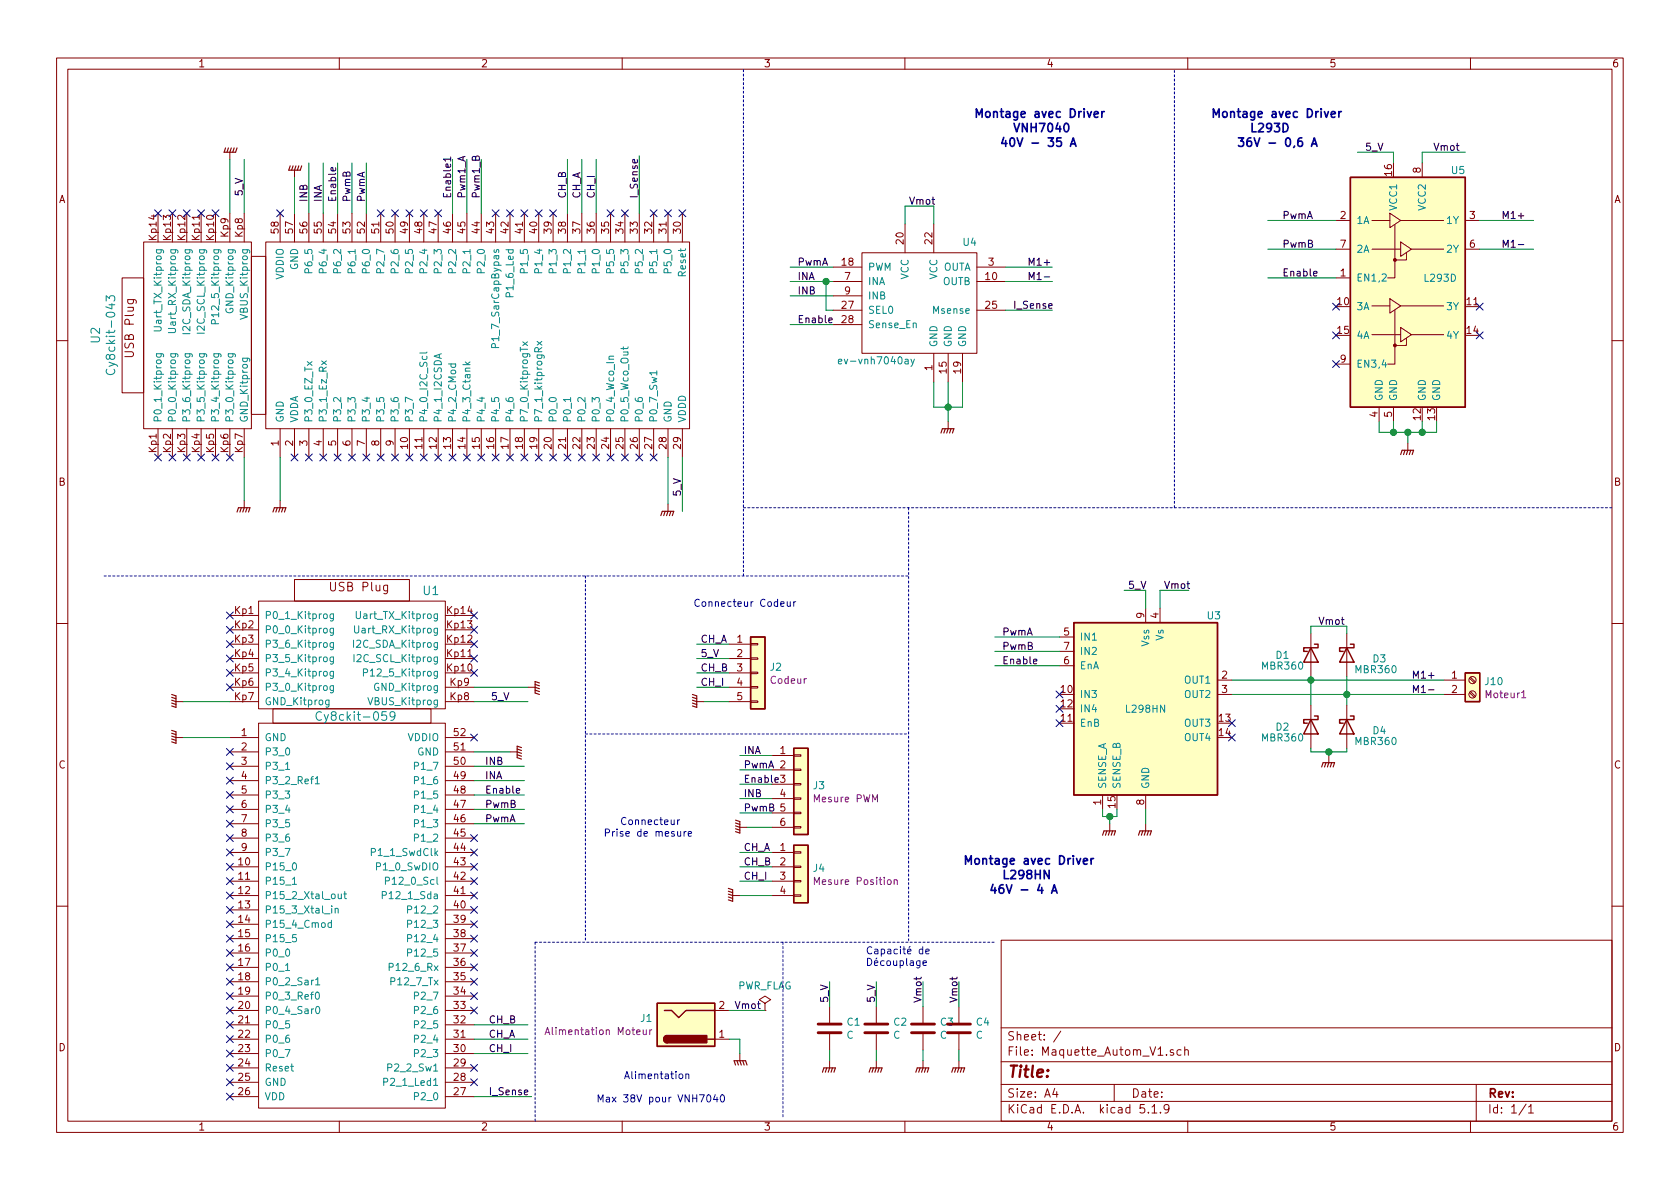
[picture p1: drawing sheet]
<svg xmlns="http://www.w3.org/2000/svg" width="297mm" height="210mm" viewBox="0 0 297 210" stroke-linecap="round" stroke-linejoin="round" font-family="sans-serif">
<defs><g id="words">
<text font-size="2.8" fill="#840000" x="178" y="190.5">Title:</text>
<g font-size="2.1" fill="#0000c2">
<text x="172.1" y="20.8">Montage avec Driver</text>
<text x="175.6" y="23.4">VNH7040</text>
<text x="214" y="20.8">Montage avec Driver</text>
<text x="174.4" y="26">40V - 35 A</text>
<text x="170.2" y="152.9">Montage avec Driver</text>
<text x="172.5" y="158">46V - 4 A</text>
</g>
<g font-size="2.1" fill="#008484">
<text x="17.7" y="60.6" transform="rotate(-90 17.7 60.6)">U2</text>
<text x="20.4" y="65.2" transform="rotate(-90 20.4 65.2)">Cy8ckit-043</text>
<text x="74.9" y="105.2">U1</text>
<text x="57" y="127.5">Cy8ckit-059</text>
</g>
<g font-size="2.1" fill="#840000">
<text x="23.7" y="62.9" transform="rotate(-90 23.7 62.9)">USB Plug</text>
<text x="58.7" y="104.6">USB Plug</text>
<text x="178" y="184">Sheet: /</text>
<text x="178" y="186.7">File: Maquette_Autom_V1.sch</text>
<text x="178" y="196.9">KiCad E.D.A. kicad 5.1.9</text>
<text x="178" y="194.1">Size: A4</text>
<text x="200" y="194.1">Date:</text>
<text x="263" y="194.1">Rev:</text>
<text x="263" y="196.9">Id: 1/1</text>
</g>
<g font-size="1.8" fill="#840000">
<text x="35" y="11.9">1</text>
<text x="85" y="11.9">2</text>
<text x="135" y="11.9">3</text>
<text x="185" y="11.9">4</text>
<text x="235" y="11.9">5</text>
<text x="285" y="11.9">6</text>
<text x="10.4" y="35.9">A</text>
<text x="246.1" y="31.1" transform="rotate(-90 246.1 31.1)">16</text>
<text x="251.2" y="30.6" transform="rotate(-90 251.2 30.6)">8</text>
<text x="285.4" y="35.9">A</text>
<text x="40.4" y="41.9" transform="rotate(-90 40.4 41.9)">Kp9</text>
<text x="42.9" y="41.9" transform="rotate(-90 42.9 41.9)">Kp8</text>
<text x="49.3" y="41.2" transform="rotate(-90 49.3 41.2)">58</text>
<text x="51.8" y="41.2" transform="rotate(-90 51.8 41.2)">57</text>
<text x="54.4" y="41.2" transform="rotate(-90 54.4 41.2)">56</text>
<text x="56.9" y="41.2" transform="rotate(-90 56.9 41.2)">55</text>
<text x="59.4" y="41.2" transform="rotate(-90 59.4 41.2)">54</text>
<text x="62" y="41.2" transform="rotate(-90 62 41.2)">53</text>
<text x="64.5" y="41.2" transform="rotate(-90 64.5 41.2)">52</text>
<text x="67.1" y="41.2" transform="rotate(-90 67.1 41.2)">51</text>
<text x="69.6" y="41.2" transform="rotate(-90 69.6 41.2)">50</text>
<text x="72.1" y="41.2" transform="rotate(-90 72.1 41.2)">49</text>
<text x="74.7" y="41.2" transform="rotate(-90 74.7 41.2)">48</text>
<text x="77.2" y="41.2" transform="rotate(-90 77.2 41.2)">47</text>
<text x="79.8" y="41.2" transform="rotate(-90 79.8 41.2)">46</text>
<text x="82.3" y="41.2" transform="rotate(-90 82.3 41.2)">45</text>
<text x="84.8" y="41.2" transform="rotate(-90 84.8 41.2)">44</text>
<text x="87.4" y="41.2" transform="rotate(-90 87.4 41.2)">43</text>
<text x="89.9" y="41.2" transform="rotate(-90 89.9 41.2)">42</text>
<text x="92.5" y="41.2" transform="rotate(-90 92.5 41.2)">41</text>
<text x="95" y="41.2" transform="rotate(-90 95 41.2)">40</text>
<text x="97.5" y="41.2" transform="rotate(-90 97.5 41.2)">39</text>
<text x="100.1" y="41.2" transform="rotate(-90 100.1 41.2)">38</text>
<text x="102.6" y="41.2" transform="rotate(-90 102.6 41.2)">37</text>
<text x="105.2" y="41.2" transform="rotate(-90 105.2 41.2)">36</text>
<text x="107.7" y="41.2" transform="rotate(-90 107.7 41.2)">35</text>
<text x="110.2" y="41.2" transform="rotate(-90 110.2 41.2)">34</text>
<text x="112.8" y="41.2" transform="rotate(-90 112.8 41.2)">33</text>
<text x="115.3" y="41.2" transform="rotate(-90 115.3 41.2)">32</text>
<text x="117.9" y="41.2" transform="rotate(-90 117.9 41.2)">31</text>
<text x="120.4" y="41.2" transform="rotate(-90 120.4 41.2)">30</text>
<text x="237" y="38.7">2</text>
<text x="259.9" y="38.7">3</text>
<text x="27.7" y="42.4" transform="rotate(-90 27.7 42.4)">Kp14</text>
<text x="30.2" y="42.4" transform="rotate(-90 30.2 42.4)">Kp13</text>
<text x="32.8" y="42.4" transform="rotate(-90 32.8 42.4)">Kp12</text>
<text x="35.3" y="42.4" transform="rotate(-90 35.3 42.4)">Kp11</text>
<text x="37.8" y="42.4" transform="rotate(-90 37.8 42.4)">Kp10</text>
<text x="148.9" y="47">18</text>
<text x="159.8" y="43.1" transform="rotate(-90 159.8 43.1)">20</text>
<text x="164.8" y="43.1" transform="rotate(-90 164.8 43.1)">22</text>
<text x="174.8" y="47">3</text>
<text x="237" y="43.8">7</text>
<text x="259.9" y="43.8">6</text>
<text x="149.4" y="49.5">7</text>
<text x="149.4" y="52.1">9</text>
<text x="174.3" y="49.5">10</text>
<text x="236.5" y="54">10</text>
<text x="237" y="48.9">1</text>
<text x="259.4" y="54">11</text>
<text x="148.9" y="54.6">27</text>
<text x="148.9" y="57.1">28</text>
<text x="174.3" y="54.6">25</text>
<text x="236.5" y="59">15</text>
<text x="259.4" y="59">14</text>
<text x="164.8" y="65.5" transform="rotate(-90 164.8 65.5)">1</text>
<text x="167.4" y="66" transform="rotate(-90 167.4 66)">15</text>
<text x="169.9" y="66" transform="rotate(-90 169.9 66)">19</text>
<text x="237" y="64.1">9</text>
<text x="243.6" y="73.8" transform="rotate(-90 243.6 73.8)">4</text>
<text x="246.1" y="73.8" transform="rotate(-90 246.1 73.8)">5</text>
<text x="251.2" y="74.2" transform="rotate(-90 251.2 74.2)">12</text>
<text x="253.7" y="74.2" transform="rotate(-90 253.7 74.2)">13</text>
<text x="27.7" y="80" transform="rotate(-90 27.7 80)">Kp1</text>
<text x="30.2" y="80" transform="rotate(-90 30.2 80)">Kp2</text>
<text x="32.8" y="80" transform="rotate(-90 32.8 80)">Kp3</text>
<text x="35.3" y="80" transform="rotate(-90 35.3 80)">Kp4</text>
<text x="37.8" y="80" transform="rotate(-90 37.8 80)">Kp5</text>
<text x="40.4" y="80" transform="rotate(-90 40.4 80)">Kp6</text>
<text x="42.9" y="80" transform="rotate(-90 42.9 80)">Kp7</text>
<text x="49.3" y="78.8" transform="rotate(-90 49.3 78.8)">1</text>
<text x="51.8" y="78.8" transform="rotate(-90 51.8 78.8)">2</text>
<text x="54.4" y="78.8" transform="rotate(-90 54.4 78.8)">3</text>
<text x="56.9" y="78.8" transform="rotate(-90 56.9 78.8)">4</text>
<text x="59.4" y="78.8" transform="rotate(-90 59.4 78.8)">5</text>
<text x="62" y="78.8" transform="rotate(-90 62 78.8)">6</text>
<text x="64.5" y="78.8" transform="rotate(-90 64.5 78.8)">7</text>
<text x="67.1" y="78.8" transform="rotate(-90 67.1 78.8)">8</text>
<text x="69.6" y="78.8" transform="rotate(-90 69.6 78.8)">9</text>
<text x="72.1" y="79.3" transform="rotate(-90 72.1 79.3)">10</text>
<text x="74.7" y="79.3" transform="rotate(-90 74.7 79.3)">11</text>
<text x="77.2" y="79.3" transform="rotate(-90 77.2 79.3)">12</text>
<text x="79.8" y="79.3" transform="rotate(-90 79.8 79.3)">13</text>
<text x="82.3" y="79.3" transform="rotate(-90 82.3 79.3)">14</text>
<text x="84.8" y="79.3" transform="rotate(-90 84.8 79.3)">15</text>
<text x="87.4" y="79.3" transform="rotate(-90 87.4 79.3)">16</text>
<text x="89.9" y="79.3" transform="rotate(-90 89.9 79.3)">17</text>
<text x="92.5" y="79.3" transform="rotate(-90 92.5 79.3)">18</text>
<text x="95" y="79.3" transform="rotate(-90 95 79.3)">19</text>
<text x="97.5" y="79.3" transform="rotate(-90 97.5 79.3)">20</text>
<text x="100.1" y="79.3" transform="rotate(-90 100.1 79.3)">21</text>
<text x="102.6" y="79.3" transform="rotate(-90 102.6 79.3)">22</text>
<text x="105.2" y="79.3" transform="rotate(-90 105.2 79.3)">23</text>
<text x="107.7" y="79.3" transform="rotate(-90 107.7 79.3)">24</text>
<text x="110.2" y="79.3" transform="rotate(-90 110.2 79.3)">25</text>
<text x="112.8" y="79.3" transform="rotate(-90 112.8 79.3)">26</text>
<text x="115.3" y="79.3" transform="rotate(-90 115.3 79.3)">27</text>
<text x="117.9" y="79.3" transform="rotate(-90 117.9 79.3)">28</text>
<text x="120.4" y="79.3" transform="rotate(-90 120.4 79.3)">29</text>
<text x="10.4" y="85.9">B</text>
<text x="285.4" y="85.9">B</text>
<text x="41.5" y="108.6">Kp1</text>
<text x="41.5" y="111.1">Kp2</text>
<text x="41.5" y="113.7">Kp3</text>
<text x="79.1" y="113.7">Kp12</text>
<text x="79.1" y="111.1">Kp13</text>
<text x="79.1" y="108.6">Kp14</text>
<text x="130.3" y="113.7">1</text>
<text x="188.1" y="112.4">5</text>
<text x="202.3" y="109.3" transform="rotate(-90 202.3 109.3)">9</text>
<text x="204.9" y="109.3" transform="rotate(-90 204.9 109.3)">4</text>
<text x="41.5" y="116.2">Kp4</text>
<text x="41.5" y="118.7">Kp5</text>
<text x="79.1" y="118.7">Kp10</text>
<text x="79.1" y="116.2">Kp11</text>
<text x="130.3" y="116.2">2</text>
<text x="130.3" y="118.7">3</text>
<text x="188.1" y="117.5">6</text>
<text x="188.1" y="114.9">7</text>
<text x="41.5" y="121.3">Kp6</text>
<text x="41.5" y="123.8">Kp7</text>
<text x="79.6" y="123.8">Kp8</text>
<text x="79.6" y="121.3">Kp9</text>
<text x="130.3" y="121.3">4</text>
<text x="130.3" y="123.8">5</text>
<text x="187.6" y="122.5">10</text>
<text x="187.6" y="125.1">12</text>
<text x="216.1" y="120">2</text>
<text x="216.1" y="122.5">3</text>
<text x="256.7" y="120">1</text>
<text x="256.7" y="122.5">2</text>
<text x="42.7" y="130.2">1</text>
<text x="80.3" y="130.2">52</text>
<text x="187.6" y="127.6">11</text>
<text x="215.6" y="127.6">13</text>
<text x="215.6" y="130.2">14</text>
<text x="10.4" y="135.9">C</text>
<text x="42.7" y="132.7">2</text>
<text x="42.7" y="135.2">3</text>
<text x="42.7" y="137.8">4</text>
<text x="80.3" y="137.8">49</text>
<text x="80.3" y="135.2">50</text>
<text x="80.3" y="132.7">51</text>
<text x="137.9" y="133.3">1</text>
<text x="137.9" y="135.9">2</text>
<text x="285.4" y="135.9">C</text>
<text x="42.7" y="140.3">5</text>
<text x="42.7" y="142.9">6</text>
<text x="80.3" y="142.9">47</text>
<text x="80.3" y="140.3">48</text>
<text x="137.9" y="141">4</text>
<text x="137.9" y="143.5">5</text>
<text x="194.7" y="142.3" transform="rotate(-90 194.7 142.3)">1</text>
<text x="197.2" y="142.8" transform="rotate(-90 197.2 142.8)">15</text>
<text x="202.3" y="142.3" transform="rotate(-90 202.3 142.3)">8</text>
<text x="42.7" y="145.4">7</text>
<text x="42.7" y="147.9">8</text>
<text x="80.3" y="147.9">45</text>
<text x="80.3" y="145.4">46</text>
<text x="137.9" y="146">6</text>
<text x="42.2" y="153">10</text>
<text x="42.2" y="155.6">11</text>
<text x="42.7" y="150.5">9</text>
<text x="80.3" y="155.6">42</text>
<text x="80.3" y="153">43</text>
<text x="80.3" y="150.5">44</text>
<text x="137.9" y="150.5">1</text>
<text x="137.9" y="153">2</text>
<text x="137.9" y="155.6">3</text>
<text x="42.2" y="158.1">12</text>
<text x="42.2" y="160.6">13</text>
<text x="80.3" y="160.6">40</text>
<text x="80.3" y="158.1">41</text>
<text x="137.9" y="158.1">4</text>
<text x="42.2" y="163.2">14</text>
<text x="42.2" y="165.7">15</text>
<text x="80.3" y="165.7">38</text>
<text x="80.3" y="163.2">39</text>
<text x="42.2" y="168.3">16</text>
<text x="42.2" y="170.8">17</text>
<text x="42.2" y="173.3">18</text>
<text x="80.3" y="173.3">35</text>
<text x="80.3" y="170.8">36</text>
<text x="80.3" y="168.3">37</text>
<text x="42.2" y="175.9">19</text>
<text x="42.2" y="178.4">20</text>
<text x="80.3" y="178.4">33</text>
<text x="80.3" y="175.9">34</text>
<text x="127.2" y="178.4">2</text>
<text x="10.4" y="185.9">D</text>
<text x="42.2" y="181">21</text>
<text x="42.2" y="183.5">22</text>
<text x="80.3" y="183.5">31</text>
<text x="80.3" y="181">32</text>
<text x="127.2" y="183.5">1</text>
<text x="285.4" y="185.9">D</text>
<text x="42.2" y="186">23</text>
<text x="42.2" y="188.6">24</text>
<text x="42.2" y="191.1">25</text>
<text x="80.3" y="191.1">28</text>
<text x="80.3" y="188.6">29</text>
<text x="80.3" y="186">30</text>
<text x="42.2" y="193.7">26</text>
<text x="80.3" y="193.7">27</text>
<text x="35" y="199.9">1</text>
<text x="85" y="199.9">2</text>
<text x="135" y="199.9">3</text>
<text x="185" y="199.9">4</text>
<text x="235" y="199.9">5</text>
<text x="285" y="199.9">6</text>
</g>
<g font-size="1.8">
<text x="241.3" y="26.7">5_V</text>
<text x="253.4" y="26.7">Vmot</text>
<text x="42.9" y="34.5" transform="rotate(-90 42.9 34.5)">5_V</text>
<text x="54.4" y="35.8" transform="rotate(-90 54.4 35.8)">INB</text>
<text x="56.9" y="35.8" transform="rotate(-90 56.9 35.8)">INA</text>
<text x="59.4" y="35.8" transform="rotate(-90 59.4 35.8)">Enable</text>
<text x="62" y="35.8" transform="rotate(-90 62 35.8)">PwmB</text>
<text x="64.5" y="35.8" transform="rotate(-90 64.5 35.8)">PwmA</text>
<text x="79.8" y="35.2" transform="rotate(-90 79.8 35.2)">Enable1</text>
<text x="82.3" y="35.2" transform="rotate(-90 82.3 35.2)">Pwm1_A</text>
<text x="84.8" y="35.2" transform="rotate(-90 84.8 35.2)">Pwm1_B</text>
<text x="100.1" y="35.2" transform="rotate(-90 100.1 35.2)">CH_B</text>
<text x="102.6" y="35.2" transform="rotate(-90 102.6 35.2)">CH_A</text>
<text x="105.2" y="35.2" transform="rotate(-90 105.2 35.2)">CH_I</text>
<text x="112.8" y="35.2" transform="rotate(-90 112.8 35.2)">I_Sense</text>
<text x="160.7" y="36.2">Vmot</text>
<text x="226.7" y="38.7">PwmA</text>
<text x="265.4" y="38.7">M1+</text>
<text x="141" y="47">PwmA</text>
<text x="181.6" y="47">M1+</text>
<text x="226.7" y="43.8">PwmB</text>
<text x="265.4" y="43.8">M1-</text>
<text x="141" y="49.5">INA</text>
<text x="141" y="52.1">INB</text>
<text x="181.6" y="49.5">M1-</text>
<text x="226.7" y="48.9">Enable</text>
<text x="141" y="57.1">Enable</text>
<text x="179.1" y="54.6">I_Sense</text>
<text x="120.4" y="87.9" transform="rotate(-90 120.4 87.9)">5_V</text>
<text x="199.4" y="104.1">5_V</text>
<text x="205.7" y="104.1">Vmot</text>
<text x="123.8" y="113.7">CH_A</text>
<text x="177.2" y="112.4">PwmA</text>
<text x="233" y="110.5">Vmot</text>
<text x="123.8" y="118.7">CH_B</text>
<text x="123.8" y="116.2">5_V</text>
<text x="177.2" y="117.5">Enable</text>
<text x="177.2" y="114.9">PwmB</text>
<text x="87" y="123.8">5_V</text>
<text x="123.8" y="121.3">CH_I</text>
<text x="249.6" y="122.5">M1-</text>
<text x="249.6" y="120">M1+</text>
<text x="85.7" y="137.8">INA</text>
<text x="85.7" y="135.2">INB</text>
<text x="131.4" y="133.3">INA</text>
<text x="131.4" y="135.9">PwmA</text>
<text x="85.7" y="140.3">Enable</text>
<text x="85.7" y="142.9">PwmB</text>
<text x="131.4" y="141">INB</text>
<text x="131.4" y="138.4">Enable 3</text>
<text x="131.4" y="143.5">PwmB</text>
<text x="85.7" y="145.4">PwmA</text>
<text x="131.4" y="155.6">CH_I</text>
<text x="131.4" y="153">CH_B</text>
<text x="131.4" y="150.5">CH_A</text>
<text x="130.2" y="178.4">Vmot</text>
<text x="146.4" y="177.4" transform="rotate(-90 146.4 177.4)">5_V</text>
<text x="154.7" y="177.4" transform="rotate(-90 154.7 177.4)">5_V</text>
<text x="162.9" y="177.4" transform="rotate(-90 162.9 177.4)">Vmot</text>
<text x="169.3" y="177.4" transform="rotate(-90 169.3 177.4)">Vmot</text>
<text x="86.4" y="181">CH_B</text>
<text x="86.4" y="183.5">CH_A</text>
<text x="86.4" y="186">CH_I</text>
<text x="86.4" y="193.7">I_Sense</text>
</g>
<g font-size="1.8" fill="#008484">
<text x="256.7" y="30.8">U5</text>
<text x="239.8" y="39.6">1A</text>
<text x="247" y="37.1" transform="rotate(-90 247 37.1)">VCC1</text>
<text x="252.1" y="37.1" transform="rotate(-90 252.1 37.1)">VCC2</text>
<text x="255.9" y="39.6">1Y</text>
<text x="52.7" y="47.7" transform="rotate(-90 52.7 47.7)">GND</text>
<text x="55.2" y="47.9" transform="rotate(-90 55.2 47.9)">P6_5</text>
<text x="57.8" y="47.9" transform="rotate(-90 57.8 47.9)">P6_4</text>
<text x="60.3" y="47.9" transform="rotate(-90 60.3 47.9)">P6_2</text>
<text x="62.9" y="47.9" transform="rotate(-90 62.9 47.9)">P6_1</text>
<text x="65.4" y="47.9" transform="rotate(-90 65.4 47.9)">P6_0</text>
<text x="67.9" y="47.9" transform="rotate(-90 67.9 47.9)">P2_7</text>
<text x="70.5" y="47.9" transform="rotate(-90 70.5 47.9)">P2_6</text>
<text x="73" y="47.9" transform="rotate(-90 73 47.9)">P2_5</text>
<text x="75.6" y="47.9" transform="rotate(-90 75.6 47.9)">P2_4</text>
<text x="78.1" y="47.9" transform="rotate(-90 78.1 47.9)">P2_3</text>
<text x="80.6" y="47.9" transform="rotate(-90 80.6 47.9)">P2_2</text>
<text x="83.2" y="47.9" transform="rotate(-90 83.2 47.9)">P2_1</text>
<text x="85.7" y="47.9" transform="rotate(-90 85.7 47.9)">P2_0</text>
<text x="93.3" y="47.9" transform="rotate(-90 93.3 47.9)">P1_5</text>
<text x="95.9" y="47.9" transform="rotate(-90 95.9 47.9)">P1_4</text>
<text x="98.4" y="47.9" transform="rotate(-90 98.4 47.9)">P1_3</text>
<text x="101" y="47.9" transform="rotate(-90 101 47.9)">P1_2</text>
<text x="103.5" y="47.9" transform="rotate(-90 103.5 47.9)">P1_1</text>
<text x="106" y="47.9" transform="rotate(-90 106 47.9)">P1_0</text>
<text x="108.6" y="47.9" transform="rotate(-90 108.6 47.9)">P5_5</text>
<text x="111.1" y="47.9" transform="rotate(-90 111.1 47.9)">P5_3</text>
<text x="113.7" y="47.9" transform="rotate(-90 113.7 47.9)">P5_2</text>
<text x="116.2" y="47.9" transform="rotate(-90 116.2 47.9)">P5_1</text>
<text x="118.7" y="47.9" transform="rotate(-90 118.7 47.9)">P5_0</text>
<text x="153.4" y="47.9">PWM</text>
<text x="166.7" y="47.9">OUTA</text>
<text x="170.3" y="43.5">U4</text>
<text x="239.8" y="44.7">2A</text>
<text x="255.9" y="44.7">2Y</text>
<text x="50.2" y="49.4" transform="rotate(-90 50.2 49.4)">VDDIO</text>
<text x="90.8" y="52.1" transform="rotate(-90 90.8 52.1)">P1_6_Led</text>
<text x="121.3" y="48.6" transform="rotate(-90 121.3 48.6)">Reset</text>
<text x="153.4" y="50.4">INA</text>
<text x="153.4" y="53">INB</text>
<text x="160.7" y="49.4" transform="rotate(-90 160.7 49.4)">VCC</text>
<text x="165.7" y="49.4" transform="rotate(-90 165.7 49.4)">VCC</text>
<text x="166.7" y="50.4">OUTB</text>
<text x="239.8" y="49.8">EN1,2</text>
<text x="252" y="49.8">L293D</text>
<text x="28.6" y="57.9" transform="rotate(-90 28.6 57.9)">Uart_TX_Kitprog</text>
<text x="31.1" y="58.1" transform="rotate(-90 31.1 58.1)">Uart_RX_Kitprog</text>
<text x="33.7" y="58.5" transform="rotate(-90 33.7 58.5)">I2C_SDA_Kitprog</text>
<text x="36.2" y="58.4" transform="rotate(-90 36.2 58.4)">I2C_SCL_Kitprog</text>
<text x="38.7" y="56.2" transform="rotate(-90 38.7 56.2)">P12_5_Kitprog</text>
<text x="41.3" y="55" transform="rotate(-90 41.3 55)">GND_Kitprog</text>
<text x="43.8" y="56" transform="rotate(-90 43.8 56)">VBUS_Kitprog</text>
<text x="153.4" y="55.5">SEL0</text>
<text x="153.4" y="58">Sense_En</text>
<text x="165.2" y="55.5">Msense</text>
<text x="239.8" y="54.9">3A</text>
<text x="239.8" y="59.9">4A</text>
<text x="255.9" y="54.9">3Y</text>
<text x="255.9" y="59.9">4Y</text>
<text x="88.3" y="60.4" transform="rotate(-90 88.3 60.4)">P1_7_SarCapBypas</text>
<text x="149.1" y="64.4">ev-vnh7040ay</text>
<text x="165.7" y="61.5" transform="rotate(-90 165.7 61.5)">GND</text>
<text x="168.3" y="61.5" transform="rotate(-90 168.3 61.5)">GND</text>
<text x="170.8" y="61.5" transform="rotate(-90 170.8 61.5)">GND</text>
<text x="239.8" y="65">EN3,4</text>
<text x="244.5" y="71" transform="rotate(-90 244.5 71)">GND</text>
<text x="247" y="71" transform="rotate(-90 247 71)">GND</text>
<text x="252.1" y="71" transform="rotate(-90 252.1 71)">GND</text>
<text x="254.6" y="71" transform="rotate(-90 254.6 71)">GND</text>
<text x="28.6" y="74.8" transform="rotate(-90 28.6 74.8)">P0_1_Kitprog</text>
<text x="31.1" y="74.8" transform="rotate(-90 31.1 74.8)">P0_0_Kitprog</text>
<text x="33.7" y="74.8" transform="rotate(-90 33.7 74.8)">P3_6_Kitprog</text>
<text x="36.2" y="74.8" transform="rotate(-90 36.2 74.8)">P3_5_Kitprog</text>
<text x="38.7" y="74.8" transform="rotate(-90 38.7 74.8)">P3_4_Kitprog</text>
<text x="41.3" y="74.8" transform="rotate(-90 41.3 74.8)">P3_0_Kitprog</text>
<text x="43.8" y="74.8" transform="rotate(-90 43.8 74.8)">GND_Kitprog</text>
<text x="50.2" y="74.8" transform="rotate(-90 50.2 74.8)">GND</text>
<text x="52.7" y="74.8" transform="rotate(-90 52.7 74.8)">VDDA</text>
<text x="55.2" y="74.8" transform="rotate(-90 55.2 74.8)">P3_0_EZ_Tx</text>
<text x="57.8" y="74.8" transform="rotate(-90 57.8 74.8)">P3_1_Ez_Rx</text>
<text x="60.3" y="74.8" transform="rotate(-90 60.3 74.8)">P3_2</text>
<text x="62.9" y="74.8" transform="rotate(-90 62.9 74.8)">P3_3</text>
<text x="65.4" y="74.8" transform="rotate(-90 65.4 74.8)">P3_4</text>
<text x="67.9" y="74.8" transform="rotate(-90 67.9 74.8)">P3_5</text>
<text x="70.5" y="74.8" transform="rotate(-90 70.5 74.8)">P3_6</text>
<text x="73" y="74.8" transform="rotate(-90 73 74.8)">P3_7</text>
<text x="75.6" y="74.8" transform="rotate(-90 75.6 74.8)">P4_0_I2C_Scl</text>
<text x="78.1" y="74.8" transform="rotate(-90 78.1 74.8)">P4_1_I2CSDA</text>
<text x="80.6" y="74.8" transform="rotate(-90 80.6 74.8)">P4_2_CMod</text>
<text x="83.2" y="74.8" transform="rotate(-90 83.2 74.8)">P4_3_Ctank</text>
<text x="85.7" y="74.8" transform="rotate(-90 85.7 74.8)">P4_4</text>
<text x="88.3" y="74.8" transform="rotate(-90 88.3 74.8)">P4_5</text>
<text x="90.8" y="74.8" transform="rotate(-90 90.8 74.8)">P4_6</text>
<text x="93.3" y="74.8" transform="rotate(-90 93.3 74.8)">P7_0_KitprogTx</text>
<text x="95.9" y="74.8" transform="rotate(-90 95.9 74.8)">P7_1_kitprogRx</text>
<text x="98.4" y="74.8" transform="rotate(-90 98.4 74.8)">P0_0</text>
<text x="101" y="74.8" transform="rotate(-90 101 74.8)">P0_1</text>
<text x="103.5" y="74.8" transform="rotate(-90 103.5 74.8)">P0_2</text>
<text x="106" y="74.8" transform="rotate(-90 106 74.8)">P0_3</text>
<text x="108.6" y="74.8" transform="rotate(-90 108.6 74.8)">P0_4_Wco_In</text>
<text x="111.1" y="74.8" transform="rotate(-90 111.1 74.8)">P0_5_Wco_Out</text>
<text x="113.7" y="74.8" transform="rotate(-90 113.7 74.8)">P0_6</text>
<text x="116.2" y="74.8" transform="rotate(-90 116.2 74.8)">P0_7_Sw1</text>
<text x="118.7" y="74.8" transform="rotate(-90 118.7 74.8)">GND</text>
<text x="121.3" y="74.8" transform="rotate(-90 121.3 74.8)">VDDD</text>
<text x="46.7" y="109.5">P0_1_Kitprog</text>
<text x="46.7" y="112">P0_0_Kitprog</text>
<text x="63.5" y="112">Uart_RX_Kitprog</text>
<text x="63.7" y="109.5">Uart_TX_Kitprog</text>
<text x="190.9" y="113.3">IN1</text>
<text x="205.7" y="113.3" transform="rotate(-90 205.7 113.3)">Vs</text>
<text x="213.5" y="109.5">U3</text>
<text x="46.7" y="114.5">P3_6_Kitprog</text>
<text x="46.7" y="117.1">P3_5_Kitprog</text>
<text x="46.7" y="119.6">P3_4_Kitprog</text>
<text x="63" y="114.5">I2C_SDA_Kitprog</text>
<text x="63.2" y="117.1">I2C_SCL_Kitprog</text>
<text x="65.3" y="119.6">P12_5_Kitprog</text>
<text x="136.2" y="118.6">J2</text>
<text x="190.9" y="118.4">EnA</text>
<text x="190.9" y="115.8">IN2</text>
<text x="203.2" y="114.3" transform="rotate(-90 203.2 114.3)">Vss</text>
<text x="223.3" y="118.4">MBR360</text>
<text x="225.6" y="116.5">D1</text>
<text x="239.8" y="119">MBR360</text>
<text x="242.8" y="117.1">D3</text>
<text x="46.7" y="122.2">P3_0_Kitprog</text>
<text x="46.7" y="124.7">GND_Kitprog</text>
<text x="65.5" y="124.7">VBUS_Kitprog</text>
<text x="66.5" y="122.2">GND_Kitprog</text>
<text x="190.9" y="123.4">IN3</text>
<text x="190.9" y="126">IN4</text>
<text x="209.5" y="120.9">OUT1</text>
<text x="209.5" y="123.4">OUT2</text>
<text x="262.7" y="121.2">J10</text>
<text x="46.7" y="131.1">GND</text>
<text x="72.1" y="131.1">VDDIO</text>
<text x="190.9" y="128.5">EnB</text>
<text x="199.3" y="126">L298HN</text>
<text x="209.5" y="128.5">OUT3</text>
<text x="209.5" y="131.1">OUT4</text>
<text x="223.3" y="131.1">MBR360</text>
<text x="225.6" y="129.2">D2</text>
<text x="239.8" y="131.7">MBR360</text>
<text x="242.8" y="129.8">D4</text>
<text x="46.7" y="133.6">P3_0</text>
<text x="46.7" y="136.1">P3_1</text>
<text x="73.6" y="136.1">P1_7</text>
<text x="73.8" y="133.6">GND</text>
<text x="46.7" y="138.7">P3_2_Ref1</text>
<text x="46.7" y="141.2">P3_3</text>
<text x="46.7" y="143.8">P3_4</text>
<text x="73.6" y="143.8">P1_4</text>
<text x="73.6" y="141.2">P1_5</text>
<text x="73.6" y="138.7">P1_6</text>
<text x="143.8" y="139.6">J3</text>
<text x="195.6" y="139.6" transform="rotate(-90 195.6 139.6)">SENSE_A</text>
<text x="198.1" y="139.6" transform="rotate(-90 198.1 139.6)">SENSE_B</text>
<text x="203.2" y="139.6" transform="rotate(-90 203.2 139.6)">GND</text>
<text x="46.7" y="146.3">P3_5</text>
<text x="46.7" y="148.8">P3_6</text>
<text x="73.6" y="148.8">P1_2</text>
<text x="73.6" y="146.3">P1_3</text>
<text x="46.7" y="153.9">P15_0</text>
<text x="46.7" y="151.4">P3_7</text>
<text x="66.2" y="151.4">P1_1_SwdClk</text>
<text x="66.9" y="153.9">P1_0_SwDIO</text>
<text x="143.8" y="154.2">J4</text>
<text x="46.7" y="156.5">P15_1</text>
<text x="46.7" y="159">P15_2_Xtal_out</text>
<text x="46.7" y="161.5">P15_3_Xtal_in</text>
<text x="68.4" y="159">P12_1_Sda</text>
<text x="69" y="156.5">P12_0_Scl</text>
<text x="72.6" y="161.5">P12_2</text>
<text x="46.7" y="164.1">P15_4_Cmod</text>
<text x="46.7" y="166.6">P15_5</text>
<text x="72.6" y="166.6">P12_4</text>
<text x="72.6" y="164.1">P12_3</text>
<text x="46.7" y="169.2">P0_0</text>
<text x="46.7" y="171.7">P0_1</text>
<text x="69.4" y="171.7">P12_6_Rx</text>
<text x="72.6" y="169.2">P12_5</text>
<text x="46.7" y="174.2">P0_2_Sar1</text>
<text x="46.7" y="176.8">P0_3_Ref0</text>
<text x="46.7" y="179.3">P0_4_Sar0</text>
<text x="69.6" y="174.2">P12_7_Tx</text>
<text x="73.6" y="179.3">P2_6</text>
<text x="73.6" y="176.8">P2_7</text>
<text x="130.3" y="175">PWR_FLAG</text>
<text x="46.7" y="181.9">P0_5</text>
<text x="46.7" y="184.4">P0_6</text>
<text x="73.6" y="184.4">P2_4</text>
<text x="73.6" y="181.9">P2_5</text>
<text x="113.3" y="180.7">J1</text>
<text x="149.7" y="183.7">C</text>
<text x="149.8" y="181.4">C1</text>
<text x="157.9" y="183.7">C</text>
<text x="158.1" y="181.4">C2</text>
<text x="166.2" y="183.7">C</text>
<text x="166.3" y="181.4">C3</text>
<text x="172.5" y="183.7">C</text>
<text x="172.7" y="181.4">C4</text>
<text x="46.7" y="186.9">P0_7</text>
<text x="46.7" y="189.5">Reset</text>
<text x="69.1" y="189.5">P2_2_Sw1</text>
<text x="73.6" y="186.9">P2_3</text>
<text x="46.7" y="192">GND</text>
<text x="46.7" y="194.6">VDD</text>
<text x="68.5" y="192">P2_1_Led1</text>
<text x="73.6" y="194.6">P2_0</text>
</g>
<g font-size="1.8" fill="#0000c2">
<text x="122.6" y="107.3">Connecteur Codeur</text>
<text x="106.7" y="147.9">Prise de mesure</text>
<text x="108.2" y="145.9">Connecteur</text>
<text x="153" y="168.8">Capacité de</text>
<text x="153" y="170.8">Découplage</text>
<text x="107.9" y="190.8">Alimentation</text>
<text x="105.4" y="194.9">Max 38V pour VNH7040</text>
</g>
<g font-size="1.8" fill="#840084">
<text x="136.3" y="120.9">Codeur</text>
<text x="262.8" y="123.5">Moteur1</text>
<text x="144.1" y="141.9">Mesure PWM</text>
<text x="144.5" y="156.5">Mesure Position</text>
<text x="97.3" y="183">Alimentation Moteur</text>
</g>
</g></defs>
<g fill="none" stroke="#840000" stroke-width=".18">
<path d="M10 10.3h277v189.9h-277zM12 12.2h273v186.1h-273zM60 10.3v1.9M110 10.3v1.9M160 10.3v1.9M210 10.3v1.9M260 10.3v1.9M27.9 37.7v5.1M30.5 37.7v5.1M33 37.7v5.1M35.6 37.7v5.1M38.1 37.7v5.1"/>
<path d="M40.6 26.9v1.3M40.6 37.7v5.1M43.2 37.7v5.1M49.5 37.7v5.1M52.1 30.1v1.3M52.1 37.7v5.1M54.6 37.7v5.1M57.1 37.7v5.1M59.7 37.7v5.1M62.2 37.7v5.1M64.8 37.7v5.1M67.3 37.7v5.1"/>
<path d="M69.8 37.7v5.1M72.4 37.7v5.1M74.9 37.7v5.1M77.5 37.7v5.1M80 37.7v5.1M82.5 37.7v5.1M85.1 37.7v5.1M87.6 37.7v5.1M90.2 37.7v5.1M92.7 37.7v5.1M95.2 37.7v5.1M97.8 37.7v5.1"/>
<path d="M100.3 37.7v5.1M102.9 37.7v5.1M105.4 37.7v5.1M107.9 37.7v5.1M110.5 37.7v5.1M113 37.7v5.1M115.6 37.7v5.1M118.1 37.7v5.1M120.6 37.7v5.1M160 39.6v5.1M165.1 39.6v5.1M236.2 39h2.6"/>
<path d="M242.6 39h3.1M245.7 37.7l1.9 1.3-1.9 1.3zM246.6 39.7v9.4h-1.2M247.6 39h7.7M251.5 28.8v2.6M259.1 39h2.5M21.6 49.1h3.8v20.4h-3.8zM22.6 53h1.2l.3 .3-.1 .3M22.7 53l-.1 .4 .1 .2h.7a.48 .48 0 0 0 .1-.6M25.4 42.8h19v33h-19zM44.4 45.3h2.6v28h-2.6zM47 42.8h74.9v33h-74.9z"/>
<path d="M147.3 49.8h5.1M147.3 47.2h5.1M147.3 54.9h5.1M147.3 57.4h5.1M147.3 52.3h5.1M152.4 44.7h20.3v17.8h-20.3zM172.7 49.8h5.1M172.7 47.2h5.1M172.7 54.9h5.1M236.2 44.1h2.6M236.2 49.1h2.6M242.6 59.2h5"/>
<path d="M242.6 54.1h3.1M242.6 44.1h5M245.7 52.8l1.9 1.3-1.9 1.3zM246.6 54.9v9.5h-1.2M247.6 57.9l2 1.3-2 1.2zM247.6 42.8l2 1.3-2 1.2zM247.6 54.1h7.7M248.7 59.8v1.3h-2.1M248.7 44.7v1.3h-2.1M249.6 59.2h5.7M249.6 44.1h5.7M259.1 44.1h2.5"/>
<path d="M10 60.2h2M27.9 75.8v5.1M30.5 75.8v5.1M33 75.8v5.1M35.6 75.8v5.1M38.1 75.8v5.1M40.6 75.8v5.1M43.2 75.8v5.1M49.5 75.8v5.1M52.1 75.8v5.1M54.6 75.8v5.1M57.1 75.8v5.1"/>
<path d="M59.7 75.8v5.1M62.2 75.8v5.1M64.8 75.8v5.1M67.3 75.8v5.1M69.8 75.8v5.1M72.4 75.8v5.1M74.9 75.8v5.1M77.5 75.8v5.1M80 75.8v5.1M82.5 75.8v5.1M85.1 75.8v5.1M87.6 75.8v5.1"/>
<path d="M90.2 75.8v5.1M92.7 75.8v5.1M95.2 75.8v5.1M97.8 75.8v5.1M100.3 75.8v5.1M102.9 75.8v5.1M105.4 75.8v5.1M107.9 75.8v5.1M110.5 75.8v5.1M113 75.8v5.1M115.6 75.8v5.1M118.1 75.8v5.1"/>
<path d="M120.6 75.8v5.1M165.1 62.5v5.1M167.6 62.5v5.1M167.6 74.5v1.3M170.2 62.5v5.1M236.2 64.4h2.6M243.8 72v2.5M246.4 72v2.5M248.9 78.4v1.2M285 60.2h2M43.2 88.5v1.3M49.5 88.5v1.3"/>
<path d="M118.1 89.1v1.3M10 110.3h2M40.6 113.9h5.1M40.6 116.5h5.1M40.6 119h5.1M40.6 108.8h5.1M40.6 111.4h5.1M45.7 106.3h33v19h-33zM52.1 102.5h20.3v3.8h-20.3zM68.5 103.5v1.2l-.3 .3-.3-.1M68.5 103.6l-.4-.1-.2 .1v.7a.48 .48 0 0 0 .6 .1M78.7 113.9h5.1"/>
<path d="M78.7 116.5h5.1M78.7 119h5.1M78.7 108.8h5.1M78.7 111.4h5.1M128.9 113.9h3.8M128.9 116.5h3.8M128.9 119h3.8M132.7 116.3h1.3v.3h-1.3zM132.7 113.8h1.3v.2h-1.3zM132.7 118.9h1.3v.2h-1.3zM187.3 112.6h2.6M187.3 117.7h2.6"/>
<path d="M187.3 115.2h2.6M202.6 107.6v2.5M205.1 107.6v2.5M231.8 112v7.6M238.1 112v7.6M259.8 119.9l.9 .9M260 119.8l.9 .8M285 110.3h2M31.1 124.1h1.3M31.1 130.4h1.3M40.6 124.1h5.1M40.6 121.5h5.1"/>
<path d="M40.6 130.4h5.1M40.6 133h5.1M40.6 135.5h5.1M40.6 138h5.1M45.7 127.9h33v68.1h-33zM48.3 125.3h27.9v2.6h-27.9zM78.7 124.1h5.1M78.7 121.5h5.1M78.7 130.4h5.1M78.7 133h5.1M78.7 135.5h5.1M78.7 138h5.1"/>
<path d="M90.2 133h1.2M93.3 121.5h1.3M123.2 124.1h1.3M128.9 124.1h3.8M128.9 121.5h3.8M132.7 123.9h1.3v.3h-1.3zM132.7 121.4h1.3v.3h-1.3zM136.5 133.6h3.8M136.5 136.1h3.8M136.5 138.7h3.8M140.3 136h1.3v.3h-1.3zM140.3 133.5h1.3v.2h-1.3z"/>
<path d="M140.3 138.6h1.3v.2h-1.3zM215.3 120.3h2.5M215.3 122.8h2.5M231.8 124.7v7.6M234.9 133.6v1.3M238.1 124.7v7.6M255.3 120.3h3.8M255.3 122.8h3.8M259.8 122.5l.9 .8M260 122.3l.9 .8M40.6 150.7h5.1M40.6 153.3h5.1"/>
<path d="M40.6 155.8h5.1M40.6 158.4h5.1M40.6 148.2h5.1M40.6 145.7h5.1M40.6 143.1h5.1M40.6 140.6h5.1M78.7 150.7h5.1M78.7 153.3h5.1M78.7 155.8h5.1M78.7 158.4h5.1M78.7 148.2h5.1M78.7 145.7h5.1"/>
<path d="M78.7 143.1h5.1M78.7 140.6h5.1M129.5 158.4h1.3M130.8 146.3h1.3M136.5 146.3h3.8M136.5 141.2h3.8M136.5 143.8h3.8M136.5 150.7h3.8M136.5 153.3h3.8M136.5 155.8h3.8M136.5 158.4h3.8M140.3 143.6h1.3v.3h-1.3z"/>
<path d="M140.3 146.2h1.3v.2h-1.3zM140.3 141.1h1.3v.2h-1.3zM140.3 158.2h1.3v.3h-1.3zM140.3 155.7h1.3v.3h-1.3zM140.3 150.6h1.3v.3h-1.3zM140.3 153.2h1.3v.2h-1.3zM194.9 140.6v2.5M196.2 145.7v1.2M202.6 140.6v2.5M202.6 145.7v1.2M10 160.2h2M40.6 178.7h5.1"/>
<path d="M40.6 160.9h5.1M40.6 163.4h5.1M40.6 166h5.1M40.6 168.5h5.1M40.6 171.1h5.1M40.6 173.6h5.1M40.6 176.1h5.1M78.7 178.7h5.1M78.7 160.9h5.1M78.7 163.4h5.1M78.7 166h5.1M78.7 168.5h5.1"/>
<path d="M78.7 171.1h5.1M78.7 173.6h5.1M78.7 176.1h5.1M126.4 178.7h2.5M135.3 177.4l1-.6-1-.7-1.1 .7 1.1 .6v1.3M135.3 178.7h.1M146.7 178v2.8M154.9 178v2.8M163.2 178v2.8M169.5 178v2.8M177 166.3h108v32h-108zM285 160.2h2"/>
<path d="M40.6 183.8h5.1M40.6 181.2h5.1M40.6 186.3h5.1M40.6 188.8h5.1M40.6 191.4h5.1M40.6 193.9h5.1M60 198.3v1.9M78.7 183.8h5.1M78.7 181.2h5.1M78.7 186.3h5.1M78.7 188.8h5.1M78.7 191.4h5.1"/>
<path d="M78.7 193.9h5.1M110 198.3v1.9M126.4 183.8h2.5M130.8 186.3v1.3M146.7 182.9v2.8M146.7 187.6v1.2M154.9 182.9v2.8M154.9 187.6v1.2M160 198.3v1.9M163.2 182.9v2.8M163.2 187.6v1.2M169.5 182.9v2.8"/>
<path d="M169.5 187.6v1.2M177 194.8h108M177 191.8h108M177 187.8h108M177 181.8h108M186.5 192.5l-.4 1h1M186.8 193v1M187.6 182.3l-1.3 2M197 191.8v3M202.3 195.3h-.7l-.1 .7 .3-.1 .5 .1 .1 .2-.1 .5-.2 .1-.6-.1M203 196.7v.1M203.7 195.8l.4-.5v1.5"/>
<path d="M203.7 196.8h.8M205.2 196.7v.1M206.7 196l-.1 .2a.48 .48 0 0 1-.7-.1v-.6a.48 .48 0 0 1 .7-.1v.1a1.19 1.19 0 0 1-.2 1.2l-.4 .1M207.5 185.7l-.4-.1-.2 .2 .1 .2 .5 .2v.3h-.6M208.8 185.7l-.4-.1-.3 .3 .1 .6 .2 .1 .4-.1M209.5 185.7l.2-.1 .3 .1 .1 .9M209.5 185.1v1.5M210 198.3v1.9M260 198.3v1.9M261 191.8v6.5M269.8 195.2l-1.2 2M270.3 195.8l.4-.5v1.5"/>
<path d="M270.3 196.8h.8"/>
<circle cx="260.3" cy="122.8" r=".63"/>
<circle cx="260.3" cy="120.3" r=".63"/>
</g>
<g fill="none" stroke="#840000" stroke-width=".2">
<path d="M39.9 26.2l-.3 .7h2.1l.2-.7M40.4 26.2l-.3 .7M40.9 26.2l-.3 .7M41.4 26.2l-.3 .7M51.3 29.3l-.2 .8h2l.2-.8M51.8 29.3l-.2 .8M52.3 29.3l-.2 .8M52.8 29.3l-.2 .8M166.4 76.6l.2-.8h2.1l-.3 .8M167.1 75.8l-.2 .8M167.6 75.8l-.2 .8M168.1 75.8l-.2 .8"/>
<path d="M248.4 79.6l-.2 .8M248.9 79.6l-.2 .8M249.4 79.6l-.2 .8M41.9 90.5l.3-.7h2l-.3 .7M42.7 89.8l-.3 .7M43.2 89.8l-.3 .7M43.7 89.8l-.3 .7M48.3 90.5l.2-.7h2l-.2 .7M49 89.8l-.2 .7M49.5 89.8l-.2 .7M50 89.8l-.2 .7M116.8 91.2l.3-.8h2l-.2 .8"/>
<path d="M117.6 90.4l-.3 .8M118.1 90.4l-.2 .8M118.6 90.4l-.2 .8M247.6 80.4l.3-.8h2l-.2 .8M30.4 122.8l.7 .3v2l-.7-.3M30.4 123.3l.7 .3M30.4 123.8l.7 .3M30.4 124.3l.7 .3M30.4 129.2l.7 .2v2l-.7-.2M30.4 129.7l.7 .2M30.4 130.2l.7 .2M30.4 130.7l.7 .2"/>
<path d="M91.4 133.5l.8 .2M91.4 133l.8 .2M91.4 132.5l.8 .2M92.2 132.2l-.8-.3v2.1l.8 .2M94.6 122l.8 .3M94.6 121.5l.8 .3M94.6 121l.8 .3M95.4 120.8l-.8-.3v2l.8 .3M122.4 122.8l.8 .3v2l-.8-.3M122.4 123.3l.8 .3M122.4 123.8l.8 .3M122.4 124.3l.8 .3"/>
<path d="M233.7 135.6l.2-.7h2.1l-.3 .7M234.4 134.9l-.2 .7M234.9 134.9l-.2 .7M235.5 134.9l-.3 .7M128.8 157.1l.7 .2v2.1l-.7-.3M128.8 157.6l.7 .3M128.8 158.1l.7 .3M128.8 158.6l.7 .3M130 145l.8 .3v2l-.8-.2M130 145.5l.8 .3M130 146l.8 .3M130 146.6l.8 .2"/>
<path d="M194.9 147.7l.3-.8h2l-.2 .8M195.7 146.9l-.2 .8M196.2 146.9l-.2 .8M196.7 146.9l-.2 .8M201.3 147.7l.2-.8h2.1l-.3 .8M202.1 146.9l-.3 .8M202.6 146.9l-.3 .8M203.1 146.9l-.3 .8M130 188.3l-.2-.7h2l.3 .7M130.3 187.6l.3 .7M130.8 187.6l.3 .7M131.3 187.6l.3 .7"/>
<path d="M145.4 189.6l.3-.8h2l-.3 .8M146.2 188.8l-.3 .8M146.7 188.8l-.3 .8M147.2 188.8l-.3 .8M153.7 189.6l.2-.8h2.1l-.3 .8M154.4 188.8l-.2 .8M154.9 188.8l-.2 .8M155.4 188.8l-.2 .8M161.9 189.6l.3-.8h2l-.2 .8M162.7 188.8l-.3 .8M163.2 188.8l-.3 .8M163.7 188.8l-.3 .8"/>
<path d="M168.3 189.6l.2-.8h2.1l-.3 .8M169 188.8l-.2 .8M169.5 188.8l-.2 .8M170.1 188.8l-.3 .8"/>
</g>
<g fill="none" stroke="#008484" stroke-width=".18">
<path d="M18.8 53.2v-.9l.6 .5 .1-.4h.6l.2 .2v.4l-.2 .2M27.2 57.8h1.1l.2 .2-.1 .4-.1 .1h-1.1M27.7 44.2h1l.2 .2v.3M27.7 44.2v.3l.2 .3 .5-.2v-.4M29.8 58.1h1l.2 .2v.4l-.2 .1h-1M30.2 44.2h1l.3 .2-.1 .3M30.3 44.2l-.1 .3 .2 .3 .6-.2v-.4M34.8 58.9h1.3M38 57.2v-.6l-.2-.1-.3 .1-.1 .2v.4h1.3M18.9 65.3a.62 .62 0 0 0 0 .7 .62 .62 0 0 0 .7 .2 .57 .57 0 0 0 .6-.3 .57 .57 0 0 0-.1-.6M27.7 62.6h1.1l.1 .2v.3M27.7 62.6v.3l.2 .3 .5-.2v-.4"/>
<path d="M30.2 62.6h1.1l.2 .2-.1 .3M30.3 62.6l-.1 .3 .2 .3 .6-.2v-.4M32.7 62.6h1.2l.1 .2-.1 .3M32.8 62.6l-.1 .3 .3 .3 .5-.2v-.4M35.3 62.6h1.1l.2 .2-.1 .3M35.3 62.6v.3l.2 .3 .6-.2v-.4M37.8 62.6h1.2l.1 .2-.1 .3M37.9 62.6l-.1 .3 .2 .3 .6-.2v-.4M40.4 62.6h1.1l.1 .2v.3M40.4 62.6v.3l.2 .3 .5-.2v-.4M42.9 63.3l1.1 .1 .2 .2-.1 .3M43 63.3l-.1 .4 .2 .3 .6-.2v-.5"/>
<path d="M56.9 63.8l.8 .7M57.7 63.8l-.8 .7M74.7 63v.3l.2 .3 .5-.1v-.5M75.5 62.2l-.2 .2h-1.1M77.7 62.7v.6M78 62.6l-1.2 .4 1.2 .4M79.3 64.4h1.3M79.8 64.4l-.1 .3 .3 .3 .5-.2v-.4M82.3 64l.5 .5M83.1 64l-.5 .4M87.6 61.5l-.1-.7h-.5l-.1 .2v.5h1.3M92 61.4v.7"/>
<path d="M92.4 60.4l.9 .7M93.3 60.4l-.9 .7M95 60.4l.8 .6M95.2 62.2l-.1-.7h-.4l-.2 .7h1.3M95.8 61.5l-.6 .4M95.8 60.4l-.8 .6M100.9 70.3v.7M108.5 63h-.8v.3l.1 .2M110.2 61.3v.5M111 61.3l-.1 .3h-1.1M116.1 65.9h-1.2l.3 .4M116.1 65.6v.7"/>
<path d="M148.2 63.9l.6-.1v-.2l-.4-.1-.2 .2 .1 .6h.5M161.1 63.5l.3 .9M161.7 63.5l-.5 1.2-.1 .1M59 108.6l-.1 1.1-.2 .1-.3-.1M59 108.6h-.4l-.3 .2 .2 .5h.5M59 111.1l-.1 1.1-.2 .2-.3-.1M59 111.1h-.4l-.3 .2 .2 .6h.5M59 113.6l-.1 1.2-.2 .1-.3-.1M59 113.7l-.4-.1-.3 .3 .2 .5h.5M59 116.2l-.1 1.1-.2 .1h-.3M59 116.2h-.4l-.3 .2 .2 .6h.5M59 118.7l-.1 1.2-.2 .1-.3-.1"/>
<path d="M59 118.8l-.4-.1-.3 .2 .2 .6h.5M62.5 113.2v1.3M62.6 115.7v1.3M62.7 110.7v1l.2 .2h.4l.1-.2v-1M63 108.1v1.1l.2 .2 .4-.1 .1-.1v-1.1M64.3 118.9l.6-.1v-.4l-.6-.1v1.3M50.5 136.1h.7M55.8 137.7l.3-.4v1.3M55.8 138.6h.7M56.8 126a.62 .62 0 0 0-.7 0 .62 .62 0 0 0-.2 .7 .57 .57 0 0 0 .3 .6 .57 .57 0 0 0 .6-.1M58.2 123.8l-.1 1.1-.2 .2-.3-.1M58.2 123.8h-.4l-.2 .2 .1 .6h.5"/>
<path d="M59 121.3l-.1 1.1-.2 .1-.3-.1M59 121.3h-.4l-.3 .2 .2 .5h.5M69.8 126.5l-.1 .1a.48 .48 0 0 1-.7 0v-.6l.2-.1 .5 .1a1.06 1.06 0 0 1-.3 1.4h-.3M51.7 156.4h.7M51.8 152.7l.2-.1a.67 .67 0 0 1 .4 .6 .67 .67 0 0 1-.4 .6l-.3-.4zM59.8 158.1l.1 .8h.3l.2-.1M60.4 158.1v.8M60.8 158.1h.5M61 157.7v1l.3 .2M65.7 150.7l.6-.1 .1-.1-.1-.3-.2-.2h-.4v1.3M67.6 158.3h.6l.1-.2-.1-.3-.1-.1h-.5v1.2M68.1 155.8l.7-.1v-.5l-.2-.1h-.5v1.3"/>
<path d="M50.5 171.6h.7M52.4 165.3h-.6l-.1 .6 .2-.1 .5 .1v.5l-.2 .1-.5-.1M55.8 173.2l.4-.3v1.3M55.8 174.2h.7M55.9 175.6l.2-.2a.69 .69 0 0 1 .4 .7 .69 .69 0 0 1-.4 .6l-.3-.2v-.3zM55.9 178.1l.2-.1a.67 .67 0 0 1 .5 .6 .67 .67 0 0 1-.5 .6l-.3-.4zM58.6 163.2h-.4l-.2 .2 .1 .6h.5M58.6 162.7v1.3M59.3 160.8l.1-.2 .3 .1 .1 .8M59.3 160.6v.9M68.8 171h.6l.1-.5-.2-.1h-.5v1.2M72.1 168.5l.6-.1v-.5l-.1-.1h-.5v1.3"/>
<path d="M72.1 165.9l.6-.1v-.4l-.1-.1h-.5v1.2M72.1 163.4l.6-.1v-.4l-.1-.2h-.5v1.3M72.1 160.9l.6-.1v-.5l-.1-.1h-.5v1.3M67.8 191.3h.7v-.5l-.2-.1h-.5v1.2M68.6 188.8l.6-.1v-.4l-.6-.2v1.3"/>
</g>
<g fill="#ffffc2" stroke="#ffffc2" stroke-width=".18">
<path d="M238.8 31.4h20.3v40.6h-20.3z"/>
<path d="M140.3 132.3h2.6v15.3h-2.6z"/>
<path d="M140.3 149.5h2.6v10.1h-2.6z"/>
<path d="M116.2 177.4h10.2v7.6h-10.2z"/>
<path d="M189.9 110.1h25.4v30.5h-25.4z"/>
<path d="M132.7 112.6h2.6v12.7h-2.6z"/>
<path d="M259.1 119h2.5v5.1h-2.5z"/>
</g>
<g fill="none" stroke="#840000" stroke-width=".25">
<path d="M238.8 31.4h20.3v40.6h-20.3zM132.7 112.6h2.6v12.7h-2.6zM189.9 110.1h25.4v30.5h-25.4zM231.8 114.5l1.2 2.6h-2.5zM232.4 113.9h.6v.6h-2.5v.7h.6M238.1 114.5l1.3 2.6h-2.5zM238.8 113.9h.6v.6h-2.5v.7h.6M259.1 119h2.5v5.1h-2.5zM140.3 132.3h2.6v15.3h-2.6zM231.8 127.2l1.2 2.6h-2.5zM232.4 126.6h.6v.6h-2.5v.7h.6M238.1 127.2l1.3 2.6h-2.5z"/>
<path d="M238.8 126.6h.6v.6h-2.5v.7h.6M140.3 149.5h2.6v10.1h-2.6zM116.2 177.4h10.2v7.6h-10.2zM117.5 178.7h1.2l1.3 1.3 1.3-1.3h5.1M118 183.1a.63 .63 0 0 0-.7 .7 .63 .63 0 0 0 .7 .6M125.1 183.8h1.3"/>
</g>
<g fill="#840000" stroke="#840000" stroke-width=".18">
<circle cx="246.6" cy="61.1" r=".25"/>
<circle cx="246.6" cy="46" r=".25"/>
</g>
<path d="M144.7 182.6h4M144.7 181.1h4M152.9 182.6h4.1M152.9 181.1h4.1M161.2 182.6h4M161.2 181.1h4M167.5 182.6h4.1M167.5 181.1h4.1" fill="none" stroke="#840000" stroke-width=".51"/>
<path d="M269 123.4h.8M144 156.4v-1.3l.4 1 .5-1v1.3M158.1 155.7l.2-.1h.3v.8M158.1 155.6v.8M96.4 183l.4-1.3 .4 1.3M96.5 182.6h.6M113.7 182.1l.1 .8 .3 .1 .2-.2M114.3 182.1v.9M114.9 182.1v.9M115.2 182.1l-.2 .1-.1 .1" fill="none" stroke="#840084" stroke-width=".18"/>
<g fill="#840000" stroke="#840000" stroke-width=".25">
<path d="M117.5 183.3l.5-.2v1.3a.64 .64 0 0 1-.6-.4 .64 .64 0 0 1 .1-.7z"/>
<path d="M118 183.1h7v1.3h-7z"/>
</g>
<path d="M131.4 89.8h153.7M160.7 89.8v76.8M207.6 89.8v-77.5M18.4 101.8h142.3M103.5 101.8v64.8M131.4 101.8v-89.5M103.5 129.8h57.2M94.6 166.6h81.3M94.6 166.6v31.8M138.4 166.6v31.1" fill="none" stroke="#0000c2" stroke-width=".18" stroke-dasharray=".4 .4"/>
<g fill="none" stroke="#008400" stroke-width=".18">
<path d="M40.6 28.2v9.5M43.2 28.2v9.5M52.1 31.4v6.3M54.6 28.8v8.9M57.1 28.8v8.9M59.7 28.8v8.9M62.2 28.8v8.9M64.8 28.8v8.9M80 28.2v9.5M82.5 28.2v9.5M85.1 28.2v9.5M100.3 28.2v9.5"/>
<path d="M102.9 28.2v9.5M105.4 28.2v9.5M113 27.6v10.1M160 39.6v-3.2h5.1v3.2M224.2 39h12M240 26.9h6.4v1.9M259.1 26.9h-7.6v1.9M261.6 39h9.5M139.7 47.2h7.6M139.7 49.8h7.6M139.7 57.4h7.6M139.7 52.3h7.6"/>
<path d="M146 49.8v5.1h1.3M177.8 47.2h8.3M177.8 49.8h8.3M177.8 54.9h8.3M224.2 49.1h12M224.2 44.1h12M261.6 44.1h9.5M165.1 67.6v4.4h5.1v-4.4M167.6 67.6v6.9M243.8 74.5v1.9h10.2v-1.9M246.4 74.5v1.9M248.9 76.4v2"/>
<path d="M251.5 74.5v1.9M43.2 80.9v7.6M49.5 80.9v7.6M118.1 80.9v8.2M120.6 80.9v9.5M123.2 116.5h5.7M123.2 113.9h5.7M123.2 119h5.7M175.9 112.6h11.4M175.9 115.2h11.4M175.9 117.7h11.4M198.8 104.4h3.8v3.2"/>
<path d="M210.2 104.4h-5.1v3.2M231.8 112v-1.3h6.3v1.3M231.8 119.6v5.1M238.1 119.6v5.1M32.4 124.1h8.2M32.4 130.4h8.2M83.8 133h6.4M83.8 124.1h9.5M83.8 121.5h9.5M83.8 135.5h8.9M83.8 138h8.9M123.2 121.5h5.7"/>
<path d="M124.5 124.1h4.4M130.8 133.6h5.7M130.8 136.1h5.7M130.8 138.7h5.7M217.8 122.8h37.5M217.8 120.3h37.5M231.8 132.3v.7h6.3v-.7M234.9 133v.6M83.8 140.6h8.9M83.8 143.1h8.9M83.8 145.7h8.9M130.8 143.8h5.7"/>
<path d="M130.8 150.7h5.7M130.8 153.3h5.7M130.8 155.8h5.7M130.8 158.4h5.7M130.8 141.2h5.7M132.1 146.3h4.4M194.9 143.1v1.3h2.6v-1.3M196.2 144.4v1.3M202.6 143.1v2.6M128.9 178.7h6.4M146.7 173.6v4.4M154.9 173.6v4.4"/>
<path d="M163.2 173.6v4.4M169.5 173.6v4.4M83.8 181.2h9.5M83.8 183.8h9.5M83.8 186.3h9.5M83.8 193.9h10.2M128.9 183.8h1.9v2.5M146.7 185.7v1.9M154.9 185.7v1.9M163.2 185.7v1.9M169.5 185.7v1.9"/>
</g>
<path d="M59.3 29.7l.1 .3-.2 .2-.6-.1v-.4l.2-.1 .1 .6M79.7 28.1h-1.3l.4 .4M79.7 27.8v.7M146.5 56.6l.6-.1v-.2l-.4-.1-.2 .2 .1 .6h.5M184.6 49h1M232.3 48.4l.6-.1-.1-.3h-.4l-.1 .2v.6h.5M268.5 43.3h.9M182.7 117l.6-.1v-.3h-.4l-.2 .1 .1 .6h.5M91.3 139.8l.6-.1-.1-.2-.3-.1-.2 .2 .1 .6h.4M252.6 122h.9" fill="none" stroke="#000" stroke-width=".18"/>
<g fill="none" stroke="#0000c2" stroke-width=".3">
<path d="M194.8 19.7v1M195.2 19.7l-.2 .1-.2 .2M236.7 19.7v1M237.2 19.7l-.3 .1-.2 .2M185.3 24.4h1l-.5 .5h.2l.3 .3-.1 .5-.2 .2h-.5l-.2-.2M185.4 21.9l.4-.1a.94 .94 0 0 1 0 1.5l-.3-.1-.2-.2v-.6zM187 21.7l-.3 1.1h.9M187.4 22.3v1M187.6 24.4h-.7l-.1 .7 .2-.2 .6 .1 .1 .2-.1 .5-.2 .2h-.4l-.2-.2M188.3 21.9l.2-.1a.8 .8 0 0 1 .6 .6 .8 .8 0 0 1-.4 .8l-.1 .1a.83 .83 0 0 1-.3-1.4zM189.3 25.9l.5-1.5 .4 1.5M189.4 25.4h.7"/>
<path d="M193.5 20.2l.7-.1-.1-.3-.4-.1-.2 .3v.7h.6M219 24.4h.9l-.5 .5h.2l.3 .3-.1 .5-.2 .2h-.4l-.2-.2M221.2 24.4a.59 .59 0 0 0-.7 .6v.7a.48 .48 0 0 0 .7 .1l.1-.2-.1-.6a.48 .48 0 0 0-.7 .1v.1M221.4 21.8v1.5h.7M221.7 24.4l.5 1.5 .5-1.5M222.5 21.9l.6-.1 .2 .1 .1 .3-.9 1.1h.9M224.4 25.3h1.1M224.8 22.4l-.3 .3h-.3l-.2-.3v-.3l.1-.2 .4-.1 .2 .1a1 1 0 0 1-.3 1.4h-.3M225.3 21.8h.9l-.5 .6h.3l.2 .3v.5l-.2 .1h-.5l-.2-.1M226.9 21.8a.76 .76 0 0 1 .8 .8 .76 .76 0 0 1-.8 .7zM227.5 24.5l.2-.1a.79 .79 0 0 1 .3 1.3l-.2 .2a.83 .83 0 0 1-.3-1.4zM228.9 25.8l-.2 .3"/>
<path d="M230.2 24.4a.59 .59 0 0 0-.7 .6v.7a.48 .48 0 0 0 .7 .1l.1-.2-.1-.6a.48 .48 0 0 0-.7 .1v.1M231.9 25.9l.5-1.5 .5 1.5M232 25.4h.7M235.4 20.2l.7-.1-.1-.3-.4-.1-.2 .3 .1 .7h.5M177.6 153.9v1.5h.7M178.7 154l.6-.1 .2 .1 .1 .3-1 1.1h1M181 154.5l-.3 .3h-.3l-.3-.3v-.3l.2-.2 .4-.1 .2 .1a1 1 0 0 1-.3 1.4h-.3M181.9 154.5l-.3-.3v-.2l.3-.1 .4 .1 .1 .2-.1 .3h-.4l-.3 .3v.4l.3 .2h.2l.3-.3v-.3l-.3-.3M183.1 153.9v1.5M183.1 154.6h.8M183.8 156.4l-.3 1h.9M183.9 153.9v1.5"/>
<path d="M184.2 156.9v1.1M185.5 153.9v1.5l-.9-1.5v1.5M185.9 158l.5-1.5 .5 1.5M186.1 157.5h.7M191.6 152.3l.7-.1-.1-.3-.4-.1-.2 .2v.7h.6M192.9 151.8v1M193.3 151.8l-.2 .1-.2 .2"/>
</g>
<g fill="none" stroke="#0000c2" stroke-width=".18">
<path d="M138 106.8l.6-.1v-.3h-.4l-.2 .2 .1 .6h.5M139.2 106.4v.8h.3l.2-.1M139.7 106.4v.8M140.3 106.4v.8M140.7 106.4l-.4 .2M117.5 145.4l.6-.1v-.3h-.4l-.2 .2 .1 .6h.5M118.7 145v.8h.3l.2-.1M119.2 145v.8M119.8 147l.1 .8 .3 .1 .1-.2M119.8 145v.8M120.2 145l-.4 .2M120.3 147v.9"/>
<path d="M121 147v.9M121.3 147l-.3 .3M121.7 147.4l.6-.1-.1-.2-.3-.1-.2 .2v.6h.5M163.1 167.9l-.3-.1-.3 .3 .2 .5h.4M163.1 167.4v1.3M163.2 170.3l.6-.1v-.3h-.4l-.2 .2 .1 .6h.5M163.7 168.2l.6-.1-.1-.2-.3-.1-.2 .2 .1 .6h.4M117.6 190h.5l.1 .7M118.2 190.2l-.4 .1-.2 .1v.3h.6M118.6 189.9h.5M118.8 189.5v1.1l.3 .1M119.5 189.5v.1"/>
<path d="M119.5 189.9v.8M120.2 190l.3-.1 .2 .2-.1 .6h-.3l-.3-.2zM121.3 190l.1-.1 .3 .1 .1 .7M121.3 189.9v.8M125.1 193.7l.1-.1a.67 .67 0 0 1 .5 .6 .67 .67 0 0 1-.5 .7l-.3-.5zM126.5 193.5l-.3 .9h.7M126.8 194v.9M127.5 193.7l.2-.1a.67 .67 0 0 1 .4 .6 .67 .67 0 0 1-.4 .7l-.3-.5z"/>
</g>
<g fill="#008400" stroke="#008400" stroke-width=".25">
<circle cx="231.8" cy="120.3" r=".51"/>
<circle cx="238.1" cy="122.8" r=".51"/>
<circle cx="196.2" cy="144.4" r=".51"/>
<circle cx="248.9" cy="76.4" r=".51"/>
<circle cx="246.4" cy="76.4" r=".51"/>
<circle cx="251.5" cy="76.4" r=".51"/>
<circle cx="146.1" cy="49.8" r=".51"/>
<circle cx="235" cy="133" r=".51"/>
<circle cx="167.6" cy="72" r=".51"/>
</g>
<g fill="none" stroke="#000084" stroke-width=".18">
<path d="M27.3 37.1l1.2 1.2M28.5 37.1l-1.2 1.2M29.9 37.1l1.2 1.2M31.1 37.1l-1.2 1.2M32.4 37.1l1.2 1.2M33.6 37.1l-1.2 1.2M35 37.1l1.2 1.2M36.2 37.1l-1.2 1.2M37.5 37.1l1.2 1.2M38.7 37.1l-1.2 1.2M48.9 37.1l1.2 1.2M50.1 37.1l-1.2 1.2"/>
<path d="M66.7 37.1l1.2 1.2M67.9 37.1l-1.2 1.2M69.2 37.1l1.3 1.2M70.5 37.1l-1.3 1.2M71.8 37.1l1.2 1.2M73 37.1l-1.2 1.2M74.3 37.1l1.2 1.2M75.5 37.1l-1.2 1.2M76.9 37.1l1.2 1.2M78.1 37.1l-1.2 1.2M87 37.1l1.2 1.2M88.2 37.1l-1.2 1.2"/>
<path d="M89.6 37.1l1.2 1.2M90.8 37.1l-1.2 1.2M92.1 37.1l1.2 1.2M93.3 37.1l-1.2 1.2M94.6 37.1l1.3 1.2M95.9 37.1l-1.3 1.2M97.2 37.1l1.2 1.2M98.4 37.1l-1.2 1.2M107.3 37.1l1.3 1.2M108.6 37.1l-1.3 1.2M109.9 37.1l1.2 1.2M111.1 37.1l-1.2 1.2"/>
<path d="M115 37.1l1.2 1.2M116.2 37.1l-1.2 1.2M117.5 37.1l1.2 1.2M118.7 37.1l-1.2 1.2M120 37.1l1.3 1.2M121.3 37.1l-1.3 1.2M235.6 58.7l1.2 1.2M235.6 53.6l1.2 1.2M236.8 58.7l-1.2 1.2M236.8 53.6l-1.2 1.2M261 53.6l1.2 1.2M261 58.7l1.2 1.2"/>
<path d="M262.2 53.6l-1.2 1.2M262.2 58.7l-1.2 1.2M235.6 63.8l1.2 1.2M236.8 63.8l-1.2 1.2M27.3 80.3l1.2 1.2M28.5 80.3l-1.2 1.2M29.9 80.3l1.2 1.2M31.1 80.3l-1.2 1.2M32.4 80.3l1.2 1.2M33.6 80.3l-1.2 1.2M35 80.3l1.2 1.2M36.2 80.3l-1.2 1.2"/>
<path d="M37.5 80.3l1.2 1.2M38.7 80.3l-1.2 1.2M40 80.3l1.2 1.2M41.2 80.3l-1.2 1.2M51.5 80.3l1.2 1.2M52.7 80.3l-1.2 1.2M54 80.3l1.2 1.2M55.2 80.3l-1.2 1.2M56.5 80.3l1.3 1.2M57.8 80.3l-1.3 1.2M59.1 80.3l1.2 1.2M60.3 80.3l-1.2 1.2"/>
<path d="M61.6 80.3l1.2 1.2M62.8 80.3l-1.2 1.2M64.2 80.3l1.2 1.2M65.4 80.3l-1.2 1.2M66.7 80.3l1.2 1.2M67.9 80.3l-1.2 1.2M69.2 80.3l1.3 1.2M70.5 80.3l-1.3 1.2M71.8 80.3l1.2 1.2M73 80.3l-1.2 1.2M74.3 80.3l1.2 1.2M75.5 80.3l-1.2 1.2"/>
<path d="M76.9 80.3l1.2 1.2M78.1 80.3l-1.2 1.2M79.4 80.3l1.2 1.2M80.6 80.3l-1.2 1.2M81.9 80.3l1.3 1.2M83.2 80.3l-1.3 1.2M84.5 80.3l1.2 1.2M85.7 80.3l-1.2 1.2M87 80.3l1.2 1.2M88.2 80.3l-1.2 1.2M89.6 80.3l1.2 1.2M90.8 80.3l-1.2 1.2"/>
<path d="M92.1 80.3l1.2 1.2M93.3 80.3l-1.2 1.2M94.6 80.3l1.3 1.2M95.9 80.3l-1.3 1.2M97.2 80.3l1.2 1.2M98.4 80.3l-1.2 1.2M99.7 80.3l1.2 1.2M100.9 80.3l-1.2 1.2M102.3 80.3l1.2 1.2M103.5 80.3l-1.2 1.2M104.8 80.3l1.2 1.2M106 80.3l-1.2 1.2"/>
<path d="M107.3 80.3l1.3 1.2M108.6 80.3l-1.3 1.2M109.9 80.3l1.2 1.2M111.1 80.3l-1.2 1.2M112.4 80.3l1.2 1.2M113.6 80.3l-1.2 1.2M115 80.3l1.2 1.2M116.2 80.3l-1.2 1.2M40 108.2l1.2 1.2M40 110.8l1.2 1.2M40 113.3l1.2 1.2M40 115.8l1.2 1.3"/>
<path d="M40 118.4l1.2 1.2M41.2 108.2l-1.2 1.2M41.2 110.8l-1.2 1.2M41.2 113.3l-1.2 1.2M41.2 115.8l-1.2 1.3M41.2 118.4l-1.2 1.2M83.2 118.4l1.2 1.2M83.2 115.8l1.2 1.3M83.2 113.3l1.2 1.2M83.2 110.8l1.2 1.2M83.2 108.2l1.2 1.2M84.4 118.4l-1.2 1.2"/>
<path d="M84.4 115.8l-1.2 1.3M84.4 113.3l-1.2 1.2M84.4 110.8l-1.2 1.2M84.4 108.2l-1.2 1.2M40 120.9l1.2 1.2M40 140l1.2 1.2M40 137.4l1.2 1.3M40 134.9l1.2 1.2M40 132.4l1.2 1.2M41.2 120.9l-1.2 1.2M41.2 140l-1.2 1.2M41.2 137.4l-1.2 1.3"/>
<path d="M41.2 134.9l-1.2 1.2M41.2 132.4l-1.2 1.2M83.2 129.8l1.2 1.2M84.4 129.8l-1.2 1.2M186.7 127.3l1.2 1.2M186.7 122.2l1.2 1.2M186.7 124.7l1.2 1.3M187.9 127.3l-1.2 1.2M187.9 122.2l-1.2 1.2M187.9 124.7l-1.2 1.3M217.2 127.3l1.2 1.2M217.2 129.8l1.2 1.2"/>
<path d="M218.4 127.3l-1.2 1.2M218.4 129.8l-1.2 1.2M40 155.2l1.2 1.2M40 157.8l1.2 1.2M40 150.1l1.2 1.3M40 147.6l1.2 1.2M40 145.1l1.2 1.2M40 142.5l1.2 1.2M40 152.7l1.2 1.2M41.2 147.6l-1.2 1.2M41.2 155.2l-1.2 1.2M41.2 157.8l-1.2 1.2"/>
<path d="M41.2 150.1l-1.2 1.3M41.2 145.1l-1.2 1.2M41.2 142.5l-1.2 1.2M41.2 152.7l-1.2 1.2M83.2 157.8l1.2 1.2M83.2 155.2l1.2 1.2M83.2 152.7l1.2 1.2M83.2 150.1l1.2 1.3M83.2 147.6l1.2 1.2M84.4 147.6l-1.2 1.2M84.4 157.8l-1.2 1.2M84.4 155.2l-1.2 1.2"/>
<path d="M84.4 152.7l-1.2 1.2M84.4 150.1l-1.2 1.3M40 170.5l1.2 1.2M40 167.9l1.2 1.2M40 165.4l1.2 1.2M40 160.3l1.2 1.2M40 162.8l1.2 1.3M40 173l1.2 1.2M40 175.5l1.2 1.3M40 178.1l1.2 1.2M41.2 170.5l-1.2 1.2M41.2 167.9l-1.2 1.2"/>
<path d="M41.2 165.4l-1.2 1.2M41.2 173l-1.2 1.2M41.2 160.3l-1.2 1.2M41.2 162.8l-1.2 1.3M41.2 175.5l-1.2 1.3M41.2 178.1l-1.2 1.2M83.2 165.4l1.2 1.2M83.2 160.3l1.2 1.2M83.2 162.8l1.2 1.3M83.2 175.5l1.2 1.3M83.2 173l1.2 1.2M83.2 170.5l1.2 1.2"/>
<path d="M83.2 167.9l1.2 1.2M83.2 178.1l1.2 1.2M84.4 165.4l-1.2 1.2M84.4 160.3l-1.2 1.2M84.4 162.8l-1.2 1.3M84.4 175.5l-1.2 1.3M84.4 173l-1.2 1.2M84.4 170.5l-1.2 1.2M84.4 167.9l-1.2 1.2M84.4 178.1l-1.2 1.2M40 185.7l1.2 1.2M40 183.2l1.2 1.2"/>
<path d="M40 180.6l1.2 1.2M40 190.8l1.2 1.2M40 193.3l1.2 1.2M40 188.2l1.2 1.3M41.2 185.7l-1.2 1.2M41.2 183.2l-1.2 1.2M41.2 180.6l-1.2 1.2M41.2 190.8l-1.2 1.2M41.2 193.3l-1.2 1.2M41.2 188.2l-1.2 1.3M83.2 190.8l1.2 1.2M83.2 188.2l1.2 1.3"/>
<path d="M84.4 190.8l-1.2 1.2M84.4 188.2l-1.2 1.3"/>
</g>
<use href="#words"/>
</svg>
